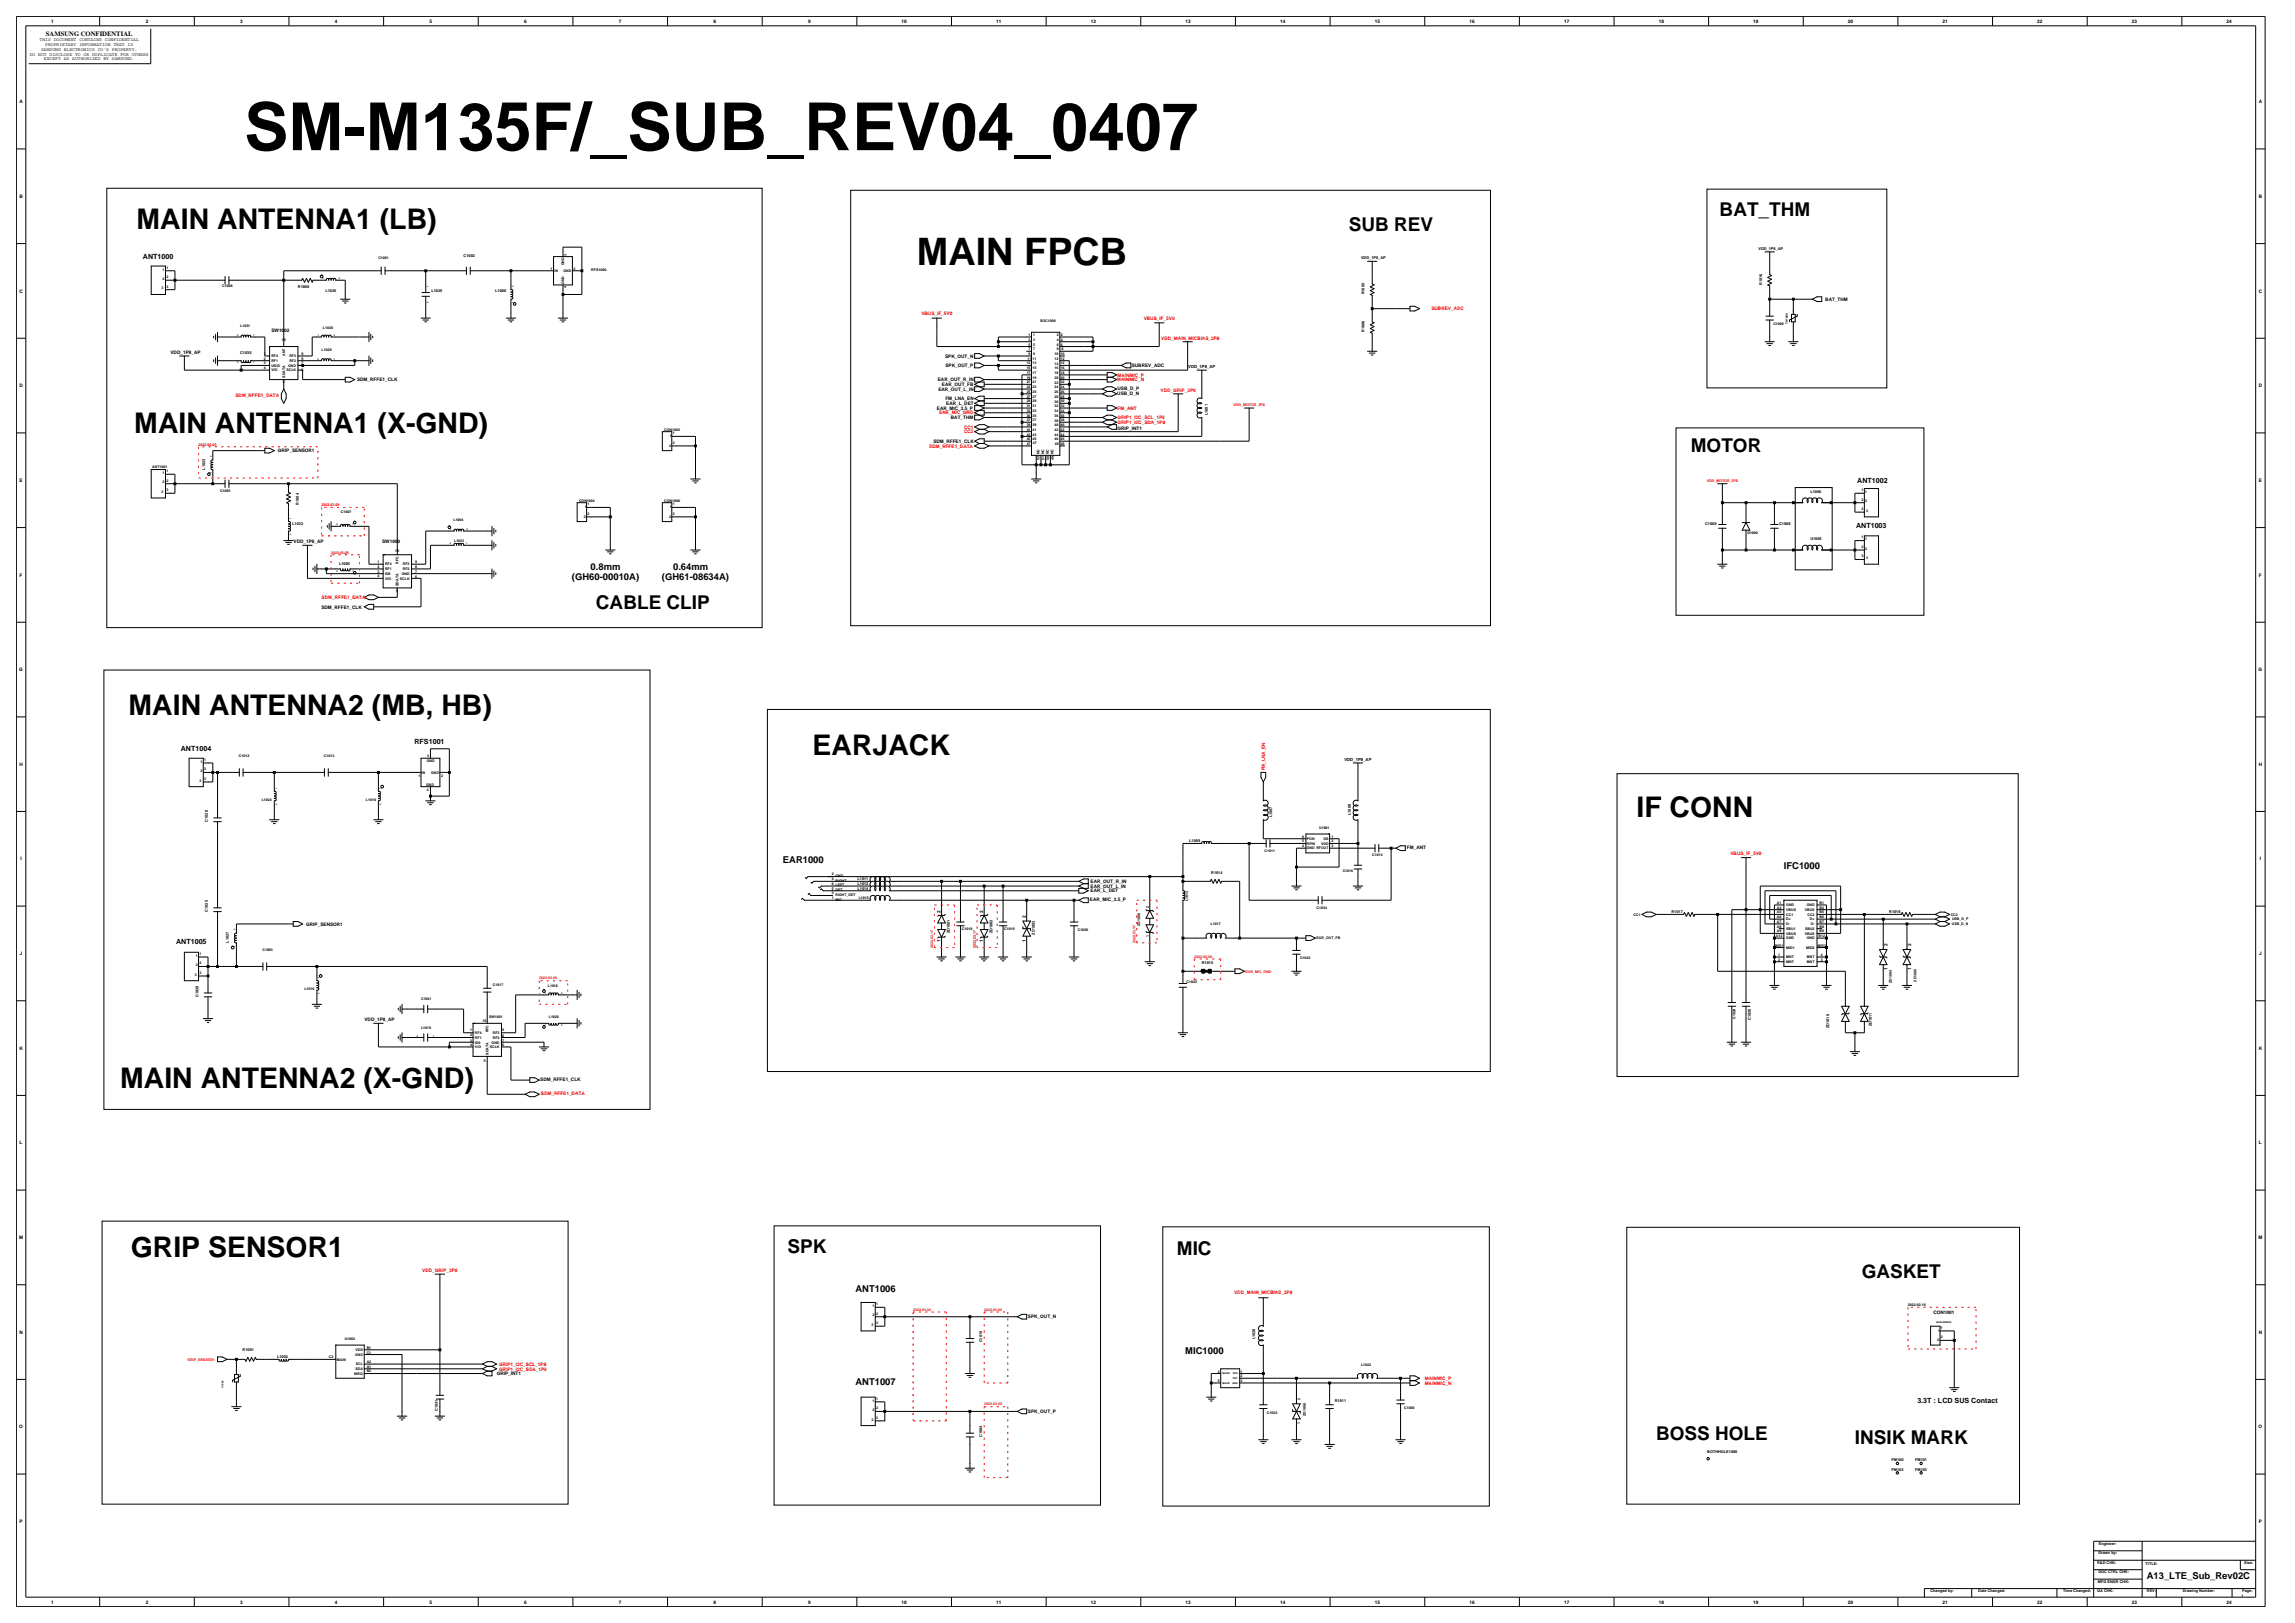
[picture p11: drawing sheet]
<svg xmlns="http://www.w3.org/2000/svg" width="420mm" height="297mm" viewBox="0 0 420 297" stroke-linecap="round" stroke-linejoin="round" font-family="sans-serif">
<defs><g id="words">
<text font-size="12.1" x="44.7" y="27.5">SM-M135F/_SUB_REV04_0407</text>
<text font-size="6.9" x="167.8" y="48.5">MAIN FPCB</text>
<g font-size="5.2">
<text x="25" y="41.9">MAIN ANTENNA1 (LB)</text>
<text x="24.6" y="79.3">MAIN ANTENNA1 (X-GND)</text>
<text x="23.5" y="130.9">MAIN ANTENNA2 (MB, HB)</text>
<text x="148.7" y="138.2">EARJACK</text>
<text x="299.5" y="149.5">IF CONN</text>
<text x="22" y="199.2">MAIN ANTENNA2 (X-GND)</text>
<text x="23.9" y="230">GRIP SENSOR1</text>
</g>
<g font-size="3.5">
<text x="314.7" y="39.5">BAT_THM</text>
<text x="246.9" y="42.3">SUB REV</text>
<text x="309.4" y="82.7">MOTOR</text>
<text x="109.1" y="111.4">CABLE CLIP</text>
<text x="144.1" y="229.4">SPK</text>
<text x="215.4" y="229.7">MIC</text>
<text x="340.7" y="233.9">GASKET</text>
<text x="303.1" y="263.5">BOSS HOLE</text>
<text x="339.5" y="264.3">INSIK MARK</text>
</g>
<g font-size="1.7">
<text x="104.7" y="106.1">(GH60-00010A)</text>
<text x="108.1" y="104.2">0.8mm</text>
<text x="121.1" y="106.1">(GH61-08634A)</text>
<text x="123.2" y="104.4">0.64mm</text>
<text x="143.3" y="157.8">EAR1000</text>
<text x="326.4" y="158.9">IFC1000</text>
<text x="156.5" y="236.4">ANT1006</text>
<text x="216.9" y="247.7">MIC1000</text>
<text x="156.5" y="253.4">ANT1007</text>
<text x="392.9" y="289">A13_LTE_Sub_Rev02C</text>
</g>
<g font-size="1.3">
<text x="26.2" y="47.4">ANT1000</text>
<text x="339.9" y="88.3">ANT1002</text>
<text x="339.7" y="96.5">ANT1003</text>
<text x="33.1" y="137.4">ANT1004</text>
<text x="75.9" y="136.2">RFS1001</text>
<text x="32.2" y="172.7">ANT1005</text>
<text x="350.9" y="256.7">3.3T : LCD SUS Contact</text>
</g>
<text font-size="1.2" x="8.4" y="6.5">SAMSUNG CONFIDENTIAL</text>
<g font-size=".9">
<text x="9.3" y="4.2">1</text>
<text x="26.7" y="4.2">2</text>
<text x="44" y="4.2">3</text>
<text x="61.3" y="4.2">4</text>
<text x="78.6" y="4.2">5</text>
<text x="95.9" y="4.2">6</text>
<text x="113.3" y="4.2">7</text>
<text x="130.6" y="4.2">8</text>
<text x="147.9" y="4.2">9</text>
<text x="165" y="4.2">10</text>
<text x="182.3" y="4.2">11</text>
<text x="199.6" y="4.2">12</text>
<text x="217" y="4.2">13</text>
<text x="234.3" y="4.2">14</text>
<text x="251.6" y="4.2">15</text>
<text x="268.9" y="4.2">16</text>
<text x="286.2" y="4.2">17</text>
<text x="303.6" y="4.2">18</text>
<text x="320.9" y="4.2">19</text>
<text x="338.2" y="4.2">20</text>
<text x="355.5" y="4.2">21</text>
<text x="372.8" y="4.2">22</text>
<text x="390.2" y="4.2">23</text>
<text x="407.5" y="4.2">24</text>
<text x="5.4" y="10.2">DO NOT DISCLOSE TO OR DUPLICATE FOR OTHERS</text>
<text x="7.3" y="7.6">THIS DOCUMENT CONTAINS CONFIDENTIAL</text>
<text x="7.5" y="9.3">SAMSUNG ELECTRONICS CO'S PROPERTY.</text>
<text x="8" y="11">EXCEPT AS AUTHORIZED BY SAMSUNG.</text>
<text x="8.3" y="8.4">PROPRIETARY INFORMATION THAT IS</text>
<text x="3.6" y="18.9">A</text>
<text x="413.4" y="18.9">A</text>
<text x="3.6" y="36.2">B</text>
<text x="413.4" y="36.2">B</text>
<text x="3.6" y="53.5">C</text>
<text x="413.4" y="53.5">C</text>
<text x="334" y="55.1">BAT_THM</text>
<text x="31.2" y="64.8">VDD_1P8_AP</text>
<text x="49.7" y="60.8">SW1002</text>
<text x="173" y="65.5">SPK_OUT_N</text>
<text x="3.6" y="70.9">D</text>
<text x="65.4" y="69.8">SDM_RFFE1_CLK</text>
<text x="171.6" y="69.8">EAR_OUT_R_IN</text>
<text x="171.7" y="71.5">EAR_OUT_L_IN</text>
<text x="172.4" y="70.6">EAR_OUT_FB</text>
<text x="173" y="67.2">SPK_OUT_P</text>
<text x="204.5" y="71.3">USB_D_P</text>
<text x="207.1" y="67.2">SUBREV_ADC</text>
<text x="413.4" y="70.9">D</text>
<text x="171.4" y="75">EAR_MIC_3.5_P</text>
<text x="173" y="73.2">FM_LNA_EN</text>
<text x="173.2" y="74.1">EAR_L_DET</text>
<text x="174" y="76.7">BAT_THM</text>
<text x="204.5" y="72.2">USB_D_N</text>
<text x="50.9" y="82.8">GRIP_SENSOR1</text>
<text x="170.8" y="81">SDM_RFFE1_CLK</text>
<text x="204.5" y="78.6">GRIP_INT1</text>
<text x="3.6" y="88.2">E</text>
<text x="413.4" y="88.2">E</text>
<text x="53.7" y="99.4">VDD_1P8_AP</text>
<text x="69.9" y="99.4">SW1000</text>
<text x="3.6" y="105.5">F</text>
<text x="413.4" y="105.5">F</text>
<text x="58.8" y="111.3">SDM_RFFE1_CLK</text>
<text x="3.5" y="122.8">G</text>
<text x="413.3" y="122.8">G</text>
<text x="3.6" y="140.2">H</text>
<text x="413.4" y="140.2">H</text>
<text x="257.5" y="155.3">FM_ANT</text>
<text x="3.7" y="157.5">I</text>
<text x="199.6" y="161.6">EAR_OUT_R_IN</text>
<text x="413.5" y="157.5">I</text>
<text x="172.1" y="167.1" transform="rotate(-90 172.1 167.1)">2</text>
<text x="179.9" y="167.1" transform="rotate(-90 179.9 167.1)">2</text>
<text x="187.7" y="168" transform="rotate(-90 187.7 168)">2</text>
<text x="199.5" y="164.8">EAR_MIC_3.5_P</text>
<text x="199.6" y="163.3">EAR_L_DET</text>
<text x="199.6" y="162.4">EAR_OUT_L_IN</text>
<text x="56" y="169.4">GRIP_SENSOR1</text>
<text x="172.1" y="172.3" transform="rotate(-90 172.1 172.3)">1</text>
<text x="179.9" y="172.3" transform="rotate(-90 179.9 172.3)">1</text>
<text x="187.7" y="172.3" transform="rotate(-90 187.7 172.3)">1</text>
<text x="345.4" y="173.2" transform="rotate(-90 345.4 173.2)">2</text>
<text x="349.8" y="173.2" transform="rotate(-90 349.8 173.2)">2</text>
<text x="3.6" y="174.8">J</text>
<text x="345.4" y="177.6" transform="rotate(-90 345.4 177.6)">1</text>
<text x="349.8" y="177.6" transform="rotate(-90 349.8 177.6)">1</text>
<text x="413.4" y="174.8">J</text>
<text x="66.7" y="186.9">VDD_1P8_AP</text>
<text x="3.6" y="192.1">K</text>
<text x="98.9" y="197.8">SDM_RFFE1_CLK</text>
<text x="413.4" y="192.1">K</text>
<text x="3.6" y="209.4">L</text>
<text x="413.4" y="209.4">L</text>
<text x="3.5" y="226.7">M</text>
<text x="413.3" y="226.7">M</text>
<text x="3.6" y="244.1">N</text>
<text x="188.1" y="241.3">SPK_OUT_N</text>
<text x="353.8" y="240.4">CON1001</text>
<text x="413.4" y="244.1">N</text>
<text x="90.9" y="251.6">GRIP_INT1</text>
<text x="3.5" y="261.4">O</text>
<text x="188.1" y="258.6">SPK_OUT_P</text>
<text x="413.3" y="261.4">O</text>
<text x="3.6" y="278.7">P</text>
<text x="413.4" y="278.7">P</text>
<text x="9.3" y="293.4">1</text>
<text x="26.7" y="293.4">2</text>
<text x="44" y="293.4">3</text>
<text x="61.3" y="293.4">4</text>
<text x="78.6" y="293.4">5</text>
<text x="95.9" y="293.4">6</text>
<text x="113.3" y="293.4">7</text>
<text x="130.6" y="293.4">8</text>
<text x="147.9" y="293.4">9</text>
<text x="165" y="293.4">10</text>
<text x="182.3" y="293.4">11</text>
<text x="199.6" y="293.4">12</text>
<text x="217" y="293.4">13</text>
<text x="234.3" y="293.4">14</text>
<text x="251.6" y="293.4">15</text>
<text x="268.9" y="293.4">16</text>
<text x="286.2" y="293.4">17</text>
<text x="303.6" y="293.4">18</text>
<text x="320.9" y="293.4">19</text>
<text x="338.2" y="293.4">20</text>
<text x="355.5" y="293.4">21</text>
<text x="372.8" y="293.4">22</text>
<text x="390.2" y="293.4">23</text>
<text x="407.5" y="293.4">24</text>
</g>
<g font-size=".9" fill="#f00">
<text x="168.6" y="57.7">VBUS_IF_5V0</text>
<text x="209.3" y="58.5">VBUS_IF_5V0</text>
<text x="262" y="56.8">SUBREV_ADC</text>
<text x="212.5" y="62.2">VDD_MAIN_MICBIAS_2P8</text>
<text x="204.5" y="69.8">MAINMIC_N</text>
<text x="204.5" y="68.9">MAINMIC_P</text>
<text x="212.4" y="71.7">VDD_GRIP_3P0</text>
<text x="43.1" y="72.7">SDM_RFFE1_DATA</text>
<text x="171.9" y="75.8">EAR_MIC_GND</text>
<text x="204.5" y="75">FM_ANT</text>
<text x="204.5" y="76.7">GRIP1_I2C_SCL_1P8</text>
<text x="204.5" y="77.6">GRIP1_I2C_SDA_1P8</text>
<text x="170.1" y="81.9">SDM_RFFE1_DATA</text>
<text x="176.4" y="78.4">CC1</text>
<text x="176.4" y="79.3">CC2</text>
<text x="58.9" y="109.6">SDM_RFFE1_DATA</text>
<text x="231.5" y="141" transform="rotate(-90 231.5 141)">FM_LNA_EN</text>
<text x="316.7" y="156.4">VBUS_IF_5V0</text>
<text x="99" y="200.4">SDM_RFFE1_DATA</text>
<text x="77.3" y="232.8">VDD_GRIP_3P0</text>
<text x="225.9" y="236.7">VDD_MAIN_MICBIAS_2P8</text>
<text x="91.3" y="250.8">GRIP1_I2C_SDA_1P8</text>
<text x="91.3" y="249.9">GRIP1_I2C_SCL_1P8</text>
<text x="260.7" y="253.4">MAINMIC_N</text>
<text x="260.8" y="252.5">MAINMIC_P</text>
</g>
<g font-size=".8">
<text x="217.5" y="67.4">VDD_1P8_AP</text>
<text x="246" y="139.2">VDD_1P8_AP</text>
</g>
<g font-size=".7">
<text x="69.3" y="47.5">C1001</text>
<text x="84.8" y="47">C1002</text>
<text x="103.7" y="46.8" transform="rotate(-90 103.7 46.8)">3</text>
<text x="249.1" y="47.4">VDD_1P8_AP</text>
<text x="321.8" y="45.7">VDD_1P8_AP</text>
<text x="29.6" y="53">3</text>
<text x="29.8" y="49.5">1</text>
<text x="29.8" y="51.2">2</text>
<text x="30.4" y="49.2">1</text>
<text x="30.4" y="50.9">2</text>
<text x="30.4" y="52.6">3</text>
<text x="40.7" y="52.6">C1006</text>
<text x="54.5" y="52.7">R1000</text>
<text x="59.5" y="53.4">L1026</text>
<text x="78.9" y="53.5">L1025</text>
<text x="90.6" y="53.4">L1000</text>
<text x="100.8" y="49.4">1</text>
<text x="101.5" y="49.8">IN</text>
<text x="103.1" y="49.8">GND</text>
<text x="103.3" y="52" transform="rotate(-90 103.3 52)">GND</text>
<text x="103.3" y="48.6" transform="rotate(-90 103.3 48.6)">GND</text>
<text x="103.7" y="52.7" transform="rotate(-90 103.7 52.7)">4</text>
<text x="104.9" y="49.4">2</text>
<text x="108.2" y="49.5">RFS1000</text>
<text x="249.7" y="53.9" transform="rotate(-90 249.7 53.9)">R1005</text>
<text x="322.5" y="52.1" transform="rotate(-90 322.5 52.1)">R1016</text>
<text x="44" y="59.8">L1031</text>
<text x="190.4" y="58.9">SOC1000</text>
<text x="324.5" y="59.5">C1000</text>
<text x="44" y="64.8">C1035</text>
<text x="48.3" y="64.9">1</text>
<text x="48.3" y="65.8">2</text>
<text x="49.7" y="65.4">RF4</text>
<text x="51.6" y="62.4">10</text>
<text x="52.2" y="65.1" transform="rotate(-90 52.2 65.1)">ANT</text>
<text x="53" y="65.4">RF3</text>
<text x="55.2" y="65.8">8</text>
<text x="55.2" y="64.9">9</text>
<text x="58.9" y="64.3">L1029</text>
<text x="59.1" y="60.1">L1030</text>
<text x="188.1" y="65.8">11</text>
<text x="188.2" y="65">9</text>
<text x="188.2" y="63.2">5</text>
<text x="188.2" y="64.1">7</text>
<text x="188.2" y="62.4">3</text>
<text x="188.2" y="61.5">1</text>
<text x="188.9" y="65.8">11</text>
<text x="189.1" y="65">9</text>
<text x="189.1" y="63.2">5</text>
<text x="189.1" y="64.1">7</text>
<text x="189.1" y="62.4">3</text>
<text x="189.1" y="61.5">1</text>
<text x="193" y="65">10</text>
<text x="193" y="65.9">12</text>
<text x="193.4" y="64.1">8</text>
<text x="193.4" y="63.2">6</text>
<text x="193.4" y="62.4">4</text>
<text x="193.4" y="61.5">2</text>
<text x="194.1" y="65">10</text>
<text x="194.1" y="65.8">12</text>
<text x="194.1" y="63.2">6</text>
<text x="194.1" y="62.4">4</text>
<text x="194.1" y="61.5">2</text>
<text x="194.3" y="64.1">8</text>
<text x="249.7" y="60.8" transform="rotate(-90 249.7 60.8)">R1006</text>
<text x="48.3" y="66.7">3</text>
<text x="48.3" y="67.5">4</text>
<text x="49.7" y="66.2">RF1</text>
<text x="49.7" y="67.1">USID</text>
<text x="49.7" y="68">VIO</text>
<text x="51.7" y="70.1">5</text>
<text x="52.2" y="69.1" transform="rotate(-90 52.2 69.1)">SDATA</text>
<text x="52.4" y="68">SCLK</text>
<text x="52.7" y="67.1">GND</text>
<text x="53" y="66.2">RF2</text>
<text x="55.2" y="68">6</text>
<text x="55.2" y="66.7">7</text>
<text x="187.9" y="71">23</text>
<text x="187.9" y="71.9">25</text>
<text x="187.9" y="67.6">15</text>
<text x="187.9" y="68.4">17</text>
<text x="187.9" y="69.3">19</text>
<text x="187.9" y="70.2">21</text>
<text x="187.9" y="66.7">13</text>
<text x="188.9" y="71">23</text>
<text x="188.9" y="71.9">25</text>
<text x="188.9" y="67.6">15</text>
<text x="188.9" y="68.4">17</text>
<text x="188.9" y="69.3">19</text>
<text x="188.9" y="70.2">21</text>
<text x="188.9" y="66.7">13</text>
<text x="193" y="70.2">22</text>
<text x="193" y="71.1">24</text>
<text x="193" y="71.9">26</text>
<text x="193" y="67.6">16</text>
<text x="193" y="68.5">18</text>
<text x="193" y="69.3">20</text>
<text x="193" y="66.7">14</text>
<text x="194.1" y="70.2">22</text>
<text x="194.1" y="71">24</text>
<text x="194.1" y="71.9">26</text>
<text x="194.1" y="67.6">16</text>
<text x="194.1" y="68.4">18</text>
<text x="194.1" y="69.3">20</text>
<text x="194.1" y="66.7">14</text>
<text x="187.9" y="77.1">37</text>
<text x="187.9" y="77.9">39</text>
<text x="187.9" y="74.5">31</text>
<text x="187.9" y="75.4">33</text>
<text x="187.9" y="76.2">35</text>
<text x="187.9" y="72.8">27</text>
<text x="187.9" y="73.6">29</text>
<text x="188.9" y="77.1">37</text>
<text x="188.9" y="77.9">39</text>
<text x="188.9" y="74.5">31</text>
<text x="188.9" y="75.4">33</text>
<text x="188.9" y="76.2">35</text>
<text x="188.9" y="72.8">27</text>
<text x="188.9" y="73.6">29</text>
<text x="193" y="77.1">38</text>
<text x="193" y="78">40</text>
<text x="193" y="73.7">30</text>
<text x="193" y="74.5">32</text>
<text x="193" y="75.4">34</text>
<text x="193" y="76.3">36</text>
<text x="193" y="72.8">28</text>
<text x="194.1" y="77.1">38</text>
<text x="194.1" y="77.9">40</text>
<text x="194.1" y="73.6">30</text>
<text x="194.1" y="74.5">32</text>
<text x="194.1" y="75.4">34</text>
<text x="194.1" y="76.2">36</text>
<text x="194.1" y="72.8">28</text>
<text x="221.1" y="76" transform="rotate(-90 221.1 76)">L1001</text>
<text x="121.6" y="78.8">CON1002</text>
<text x="122.4" y="81.7">2</text>
<text x="122.6" y="80">1</text>
<text x="123.1" y="79.5">1</text>
<text x="123.1" y="81.2">2</text>
<text x="187.9" y="80.6">45</text>
<text x="187.9" y="81.4">47</text>
<text x="187.9" y="78.8">41</text>
<text x="187.9" y="79.7">43</text>
<text x="188.9" y="80.6">45</text>
<text x="188.9" y="78.8">41</text>
<text x="188.9" y="79.7">43</text>
<text x="189" y="81.2">47</text>
<text x="190.2" y="83.1" transform="rotate(-90 190.2 83.1)">NC</text>
<text x="191.1" y="83.1" transform="rotate(-90 191.1 83.1)">NC</text>
<text x="192" y="83.1" transform="rotate(-90 192 83.1)">NC</text>
<text x="192.8" y="83.1" transform="rotate(-90 192.8 83.1)">NC</text>
<text x="193" y="79.7">44</text>
<text x="193" y="80.6">46</text>
<text x="193" y="78.9">42</text>
<text x="193.1" y="81.4">48</text>
<text x="194.1" y="79.7">44</text>
<text x="194.1" y="80.6">46</text>
<text x="194.1" y="81.4">48</text>
<text x="194.1" y="78.8">42</text>
<text x="27.9" y="85.6">ANT1001</text>
<text x="29.8" y="86.7">1</text>
<text x="29.8" y="88.5">2</text>
<text x="30.4" y="86.4">1</text>
<text x="30.4" y="88.1">2</text>
<text x="30.4" y="89.9">3</text>
<text x="37.6" y="85.9" transform="rotate(-90 37.6 85.9)">L1023</text>
<text x="190.3" y="84.2" transform="rotate(-90 190.3 84.2)">52</text>
<text x="191.1" y="84.2" transform="rotate(-90 191.1 84.2)">51</text>
<text x="192" y="84.2" transform="rotate(-90 192 84.2)">50</text>
<text x="192.9" y="84.2" transform="rotate(-90 192.9 84.2)">49</text>
<text x="340.6" y="89.9">1</text>
<text x="29.6" y="90.2">3</text>
<text x="40.3" y="90">C1005</text>
<text x="54.7" y="92.3" transform="rotate(-90 54.7 92.3)">R1004</text>
<text x="62.4" y="93.9">C1007</text>
<text x="83" y="95.3">L1004</text>
<text x="106" y="91.8">CON1004</text>
<text x="106.8" y="94.7">2</text>
<text x="107" y="93">1</text>
<text x="107.5" y="92.5">1</text>
<text x="107.5" y="94.2">2</text>
<text x="121.6" y="91.8">CON1000</text>
<text x="122.4" y="94.7">2</text>
<text x="122.6" y="93">1</text>
<text x="123.1" y="92.5">1</text>
<text x="123.1" y="94.2">2</text>
<text x="331.3" y="90.2">L1006</text>
<text x="340.6" y="91.6">2</text>
<text x="340.6" y="93.3">3</text>
<text x="341.3" y="90.2">1</text>
<text x="341.3" y="91.9">2</text>
<text x="341.5" y="93.7">3</text>
<text x="53.5" y="96.1">L1032</text>
<text x="72.3" y="101.1">10</text>
<text x="83.1" y="99.3">L1033</text>
<text x="312.1" y="96.1">C1009</text>
<text x="319.8" y="97.6">D1000</text>
<text x="325.6" y="96.1">C1008</text>
<text x="331.3" y="98.8">U1005</text>
<text x="340.6" y="98.5">1</text>
<text x="340.6" y="100.3">2</text>
<text x="340.6" y="102">3</text>
<text x="341.3" y="98.9">1</text>
<text x="341.3" y="100.6">2</text>
<text x="62" y="103.4">L1005</text>
<text x="69.1" y="103.1">1</text>
<text x="69.1" y="103.9">2</text>
<text x="69.1" y="104.8">3</text>
<text x="69.1" y="105.6">4</text>
<text x="70.5" y="104.3">RF1</text>
<text x="70.5" y="105.2">ID0</text>
<text x="70.5" y="106.1">VIO</text>
<text x="70.5" y="103.5">RF4</text>
<text x="72.9" y="107.2" transform="rotate(-90 72.9 107.2)">SDATA</text>
<text x="72.9" y="103.2" transform="rotate(-90 72.9 103.2)">RFC</text>
<text x="73.2" y="106.1">SCLK</text>
<text x="73.5" y="105.2">GND</text>
<text x="73.7" y="103.5">RF3</text>
<text x="73.7" y="104.3">RF2</text>
<text x="76" y="103.9">8</text>
<text x="76" y="103.1">9</text>
<text x="76" y="105.7">6</text>
<text x="76" y="104.8">7</text>
<text x="341.5" y="102.3">3</text>
<text x="72.5" y="108.2">5</text>
<text x="36.5" y="143">3</text>
<text x="36.7" y="139.6">1</text>
<text x="36.7" y="141.3">2</text>
<text x="37.4" y="139.2">1</text>
<text x="37.4" y="140.9">2</text>
<text x="37.4" y="142.7">3</text>
<text x="43.7" y="138.5">C1012</text>
<text x="59.3" y="138.5">C1013</text>
<text x="76.6" y="142.2">1</text>
<text x="77.2" y="141.6">IN</text>
<text x="78" y="143.7">GND</text>
<text x="78.1" y="139.4">GND</text>
<text x="78.2" y="138.5">3</text>
<text x="78.9" y="141.6">GND</text>
<text x="80.7" y="142.2">2</text>
<text x="47.9" y="146.6">L1024</text>
<text x="67" y="146.6">L1010</text>
<text x="78.1" y="144.8">4</text>
<text x="232.8" y="149.6" transform="rotate(-90 232.8 149.6)">L1007</text>
<text x="247.2" y="149.1" transform="rotate(-90 247.2 149.1)">L1008</text>
<text x="38.1" y="150.4" transform="rotate(-90 38.1 150.4)">C1028</text>
<text x="217.6" y="154.2">L1009</text>
<text x="231.4" y="155.9">C1011</text>
<text x="238.3" y="155">4</text>
<text x="238.3" y="154.2">5</text>
<text x="238.3" y="153.3">6</text>
<text x="239.2" y="155.4">GND RFOUT</text>
<text x="239.2" y="154.6">RFIN</text>
<text x="239.2" y="153.7">PON</text>
<text x="241.4" y="151.7">U1001</text>
<text x="241.8" y="154.6">VDD</text>
<text x="242.2" y="153.7">GS</text>
<text x="243.7" y="154.2">2</text>
<text x="243.7" y="155">3</text>
<text x="243.7" y="153.3">1</text>
<text x="152.2" y="160.2">2</text>
<text x="152.2" y="161.1">4</text>
<text x="152.2" y="161.9">6</text>
<text x="152.9" y="160.5">GND</text>
<text x="152.9" y="161.3">RIGHT</text>
<text x="156.9" y="161.1">L1011</text>
<text x="156.9" y="161.9">L1012</text>
<text x="221.7" y="159.9">R1014</text>
<text x="245.7" y="159.5">C1016</text>
<text x="251.1" y="156.7">C1014</text>
<text x="38.1" y="166.8" transform="rotate(-90 38.1 166.8)">C1025</text>
<text x="152.2" y="164.5">1</text>
<text x="152.2" y="163.7">3</text>
<text x="152.2" y="162.8">5</text>
<text x="152.9" y="164.8">MIC</text>
<text x="152.9" y="163.9">RIGHT_DET</text>
<text x="152.9" y="163.1">DET</text>
<text x="152.9" y="162.2">LEFT</text>
<text x="156.9" y="162.8">L1014</text>
<text x="157.1" y="164.5">L1015</text>
<text x="210.2" y="166.1" transform="rotate(-90 210.2 166.1)">2</text>
<text x="217.5" y="164.9" transform="rotate(-90 217.5 164.9)">L1013</text>
<text x="240.9" y="166.2">C1034</text>
<text x="299" y="167.6">CC1</text>
<text x="305.9" y="167.1">R1017</text>
<text x="325.2" y="165.4">A1</text>
<text x="325.2" y="166.3">A4</text>
<text x="325.2" y="167.1">A5</text>
<text x="325.2" y="168">A6</text>
<text x="326.9" y="165.8">GND</text>
<text x="326.9" y="166.7">VBUS</text>
<text x="326.9" y="167.6">CC1</text>
<text x="330.3" y="166.7">VBUS</text>
<text x="330.6" y="165.8">GND</text>
<text x="330.8" y="167.6">CC2</text>
<text x="333" y="165.4">B1</text>
<text x="333" y="166.3">B4</text>
<text x="333" y="167.1">B5</text>
<text x="333" y="168">B6</text>
<text x="345.7" y="167.1">R1018</text>
<text x="357" y="167.6">CC2</text>
<text x="41.9" y="172.5" transform="rotate(-90 41.9 172.5)">L1027</text>
<text x="173.8" y="170.8" transform="rotate(-90 173.8 170.8)">ZD1001</text>
<text x="176" y="170.1">C1018</text>
<text x="181.6" y="170.8" transform="rotate(-90 181.6 170.8)">ZD1002</text>
<text x="183.8" y="170.1">C1019</text>
<text x="189.4" y="171" transform="rotate(-90 189.4 171)">ZD1003</text>
<text x="197.2" y="170.4">C1020</text>
<text x="208.7" y="169.4" transform="rotate(-90 208.7 169.4)">ZD1000</text>
<text x="210.2" y="171.4" transform="rotate(-90 210.2 171.4)">1</text>
<text x="221.5" y="169.2">L1017</text>
<text x="240.9" y="171.9">EAR_OUT_FB</text>
<text x="324.8" y="173.2">MID1</text>
<text x="325" y="171.5">A12</text>
<text x="325.2" y="168.9">A7</text>
<text x="325.2" y="169.7">A8</text>
<text x="325.2" y="170.6">A9</text>
<text x="326.9" y="173.6">MID1</text>
<text x="326.9" y="171.9">GND</text>
<text x="326.9" y="168.4">D+</text>
<text x="326.9" y="169.3">D-</text>
<text x="326.9" y="170.2">SBU1</text>
<text x="326.9" y="171">VBUS</text>
<text x="330.3" y="171">VBUS</text>
<text x="330.3" y="170.2">SBU2</text>
<text x="330.5" y="173.6">MID2</text>
<text x="330.6" y="171.9">GND</text>
<text x="331.2" y="168.4">D+</text>
<text x="331.4" y="169.3">D-</text>
<text x="332.6" y="173.2">MID2</text>
<text x="332.8" y="171.5">B12</text>
<text x="333" y="168.9">B7</text>
<text x="333" y="169.7">B8</text>
<text x="333" y="170.6">B9</text>
<text x="357.2" y="169.3">USB_D_N</text>
<text x="357.2" y="168.4">USB_D_P</text>
<text x="35.6" y="178.5">3</text>
<text x="35.8" y="175.1">1</text>
<text x="35.8" y="176.8">2</text>
<text x="36.5" y="178.2">3</text>
<text x="36.5" y="174.7">1</text>
<text x="36.5" y="176.5">2</text>
<text x="48" y="174">C1003</text>
<text x="217.1" y="179.9">C1023</text>
<text x="219.9" y="176.3">R1015</text>
<text x="237.9" y="175.6">C1022</text>
<text x="325.4" y="174.9">1</text>
<text x="325.4" y="175.8">2</text>
<text x="326.9" y="175.4">MNT</text>
<text x="326.9" y="176.2">MNT</text>
<text x="330.7" y="176.2">MNT</text>
<text x="330.7" y="175.4">MNT</text>
<text x="333.2" y="175.8">3</text>
<text x="333.2" y="174.9">4</text>
<text x="346.2" y="179.9" transform="rotate(-90 346.2 179.9)">ZD1004</text>
<text x="350.7" y="179.6" transform="rotate(-90 350.7 179.6)">ZD1005</text>
<text x="36.3" y="182.4" transform="rotate(-90 36.3 182.4)">C1029</text>
<text x="55.7" y="181.2">L1016</text>
<text x="77.1" y="183">C1021</text>
<text x="90.2" y="180.5">C1017</text>
<text x="100.3" y="180.7">L1018</text>
<text x="77" y="188.3">L1019</text>
<text x="86" y="188.7">1</text>
<text x="86" y="189.6">2</text>
<text x="86" y="190.6">3</text>
<text x="86" y="191.5">4</text>
<text x="86.9" y="189.2">RF4</text>
<text x="86.9" y="190.1">RF1</text>
<text x="86.9" y="190.9">ID0</text>
<text x="86.9" y="191.8">VIO</text>
<text x="88.3" y="187">10</text>
<text x="89.4" y="188.9" transform="rotate(-90 89.4 188.9)">RFC</text>
<text x="89.5" y="186.3">SW1001</text>
<text x="89.6" y="191.8">SCLK</text>
<text x="90" y="190.9">GND</text>
<text x="90.2" y="190.1">RF2</text>
<text x="90.2" y="189.2">RF3</text>
<text x="91.9" y="191.5">6</text>
<text x="91.9" y="190.6">7</text>
<text x="91.9" y="189.7">8</text>
<text x="91.9" y="188.7">9</text>
<text x="100.4" y="186.3">L1020</text>
<text x="317.6" y="186.5" transform="rotate(-90 317.6 186.5)">C1024</text>
<text x="320.4" y="186.6" transform="rotate(-90 320.4 186.6)">C1026</text>
<text x="334.8" y="188.1" transform="rotate(-90 334.8 188.1)">ZD1010</text>
<text x="342.6" y="187.8" transform="rotate(-90 342.6 187.8)">ZD1011</text>
<text x="88.6" y="194.4">5</text>
<text x="89.4" y="193" transform="rotate(-90 89.4 193)">SDATA</text>
<text x="159.7" y="239.2">1</text>
<text x="160.4" y="238.8">1</text>
<text x="349.2" y="239">2022.02.10</text>
<text x="63.1" y="245.3">U1002</text>
<text x="159.5" y="242.6">3</text>
<text x="159.7" y="240.9">2</text>
<text x="160.4" y="240.6">2</text>
<text x="160.4" y="242.3">3</text>
<text x="179.7" y="245.6" transform="rotate(-90 179.7 245.6)">C1010</text>
<text x="229.7" y="245.1" transform="rotate(-90 229.7 245.1)">L1028</text>
<text x="354.5" y="245.4">2</text>
<text x="354.7" y="243.7">1</text>
<text x="355.2" y="243.1">1</text>
<text x="355.2" y="244.9">2</text>
<text x="44.4" y="247.3">R1001</text>
<text x="50.7" y="248.4">L1002</text>
<text x="60.2" y="248.5">C2</text>
<text x="61.7" y="249">MAIN</text>
<text x="64.8" y="251.6">NIRQ</text>
<text x="65" y="248.1">GND</text>
<text x="65.1" y="247.2">VDD</text>
<text x="65.1" y="250.7">SDA</text>
<text x="65.1" y="249.8">SCL</text>
<text x="67.1" y="246.8">B1</text>
<text x="67.1" y="251.1">B2</text>
<text x="67.1" y="247.7">C1</text>
<text x="67.1" y="250.3">A1</text>
<text x="67.1" y="249.4">A2</text>
<text x="222.9" y="251.2">4</text>
<text x="227" y="251.2">1</text>
<text x="249.1" y="250">L1022</text>
<text x="159.7" y="256.5">1</text>
<text x="160.4" y="256.1">1</text>
<text x="160.4" y="257.9">2</text>
<text x="222.9" y="252.9">5</text>
<text x="227" y="252">2</text>
<text x="227" y="252.9">3</text>
<text x="237.9" y="256.2" transform="rotate(-90 237.9 256.2)">2</text>
<text x="244.3" y="256.6">R1011</text>
<text x="257" y="257.8">C1030</text>
<text x="80.1" y="258.2" transform="rotate(-90 80.1 258.2)">C1031</text>
<text x="159.5" y="259.9">3</text>
<text x="159.7" y="258.2">2</text>
<text x="160.4" y="259.6">3</text>
<text x="179.7" y="262.9" transform="rotate(-90 179.7 262.9)">C1004</text>
<text x="231.8" y="258.7">C1033</text>
<text x="237.9" y="260.6" transform="rotate(-90 237.9 260.6)">1</text>
<text x="239" y="259.1" transform="rotate(-90 239 259.1)">ZD1008</text>
<text x="312.4" y="266">BOTHHOLE1000</text>
<text x="346.2" y="267.4">FM100</text>
<text x="346.2" y="269.1">FM102</text>
<text x="350.5" y="269.1">FM103</text>
<text x="350.5" y="267.4">FM101</text>
<text x="383.8" y="286.2">R&amp;D CHK:</text>
<text x="384" y="287.9">DOC CTRL CHK:</text>
<text x="384" y="284.5">Drawn by:</text>
<text x="384.1" y="282.7">Engineer:</text>
<text x="392.7" y="286.4">TITLE:</text>
<text x="410.7" y="286.2">Size:</text>
<text x="353.3" y="291.4">Changed by:</text>
<text x="362" y="291.4">Date Changed:</text>
<text x="377.6" y="291.4">Time Changed:</text>
<text x="383.8" y="291.4">QA CHK:</text>
<text x="383.9" y="289.7">MFG ENGR CHK:</text>
<text x="392.9" y="291.4">REV:</text>
<text x="399.5" y="291.4">Drawing Number:</text>
<text x="410.2" y="292.2">1</text>
<text x="410.3" y="291.4">Page:</text>
</g>
<g font-size=".7" fill="#f00">
<text x="225.8" y="74.2">VDD_MOTOR_3P0</text>
<text x="36.3" y="81.6">2022.02.09</text>
<text x="312.4" y="88.1">VDD_MOTOR_3P0</text>
<text x="58.9" y="92.6">2022.03.08</text>
<text x="60.6" y="101.3">2022.03.08</text>
<text x="170.8" y="173.4" transform="rotate(-90 170.8 173.4)">2022.03.17</text>
<text x="178.6" y="173.4" transform="rotate(-90 178.6 173.4)">2022.03.17</text>
<text x="207.8" y="172.5" transform="rotate(-90 207.8 172.5)">2022.03.17</text>
<text x="98.7" y="179.2">2022.03.08</text>
<text x="218.6" y="175.3">2022.02.09</text>
<text x="227.9" y="178">EAR_MIC_GND</text>
<text x="167.1" y="239.9">2022.03.04</text>
<text x="180.1" y="239.9">2022.03.08</text>
<text x="34.3" y="249">GRIP_SENSOR1</text>
<text x="180.1" y="257.2">2022.03.08</text>
</g>
<text font-size=".5" x="327.2" y="59.2" transform="rotate(-90 327.2 59.2)">TH1000</text>
<g font-size=".4">
<text x="59" y="51.1">1</text>
<text x="62" y="51.1">2</text>
<text x="78.4" y="52.6" transform="rotate(-90 78.4 52.6)">1</text>
<text x="94" y="52.5" transform="rotate(-90 94 52.5)">2</text>
<text x="78.4" y="55.5" transform="rotate(-90 78.4 55.5)">2</text>
<text x="94" y="55.4" transform="rotate(-90 94 55.4)">1</text>
<text x="43.4" y="61.5">2</text>
<text x="46.3" y="61.5">1</text>
<text x="58.1" y="65.8">2</text>
<text x="58.2" y="61.5">1</text>
<text x="61" y="65.8">1</text>
<text x="61.1" y="61.5">2</text>
<text x="43.4" y="66.5">2</text>
<text x="46.3" y="66.5">1</text>
<text x="38.8" y="83.7" transform="rotate(-90 38.8 83.7)">2</text>
<text x="38.8" y="86.6" transform="rotate(-90 38.8 86.6)">1</text>
<text x="53.3" y="95" transform="rotate(-90 53.3 95)">1</text>
<text x="53.3" y="97.9" transform="rotate(-90 53.3 97.9)">2</text>
<text x="61.6" y="96.1">2</text>
<text x="64.5" y="96.1">1</text>
<text x="82.3" y="99.6">2</text>
<text x="82.4" y="97">1</text>
<text x="85.3" y="99.6">1</text>
<text x="85.4" y="97">2</text>
<text x="61.6" y="104.6">2</text>
<text x="64.5" y="104.6">1</text>
<text x="50.7" y="147.3" transform="rotate(-90 50.7 147.3)">2</text>
<text x="50.7" y="144.4" transform="rotate(-90 50.7 144.4)">1</text>
<text x="69.7" y="147.3" transform="rotate(-90 69.7 147.3)">2</text>
<text x="69.7" y="144.4" transform="rotate(-90 69.7 144.4)">1</text>
<text x="43.1" y="173.2" transform="rotate(-90 43.1 173.2)">1</text>
<text x="43.1" y="170.3" transform="rotate(-90 43.1 170.3)">2</text>
<text x="58.5" y="179" transform="rotate(-90 58.5 179)">1</text>
<text x="58.5" y="181.9" transform="rotate(-90 58.5 181.9)">2</text>
<text x="99.7" y="181.9">1</text>
<text x="102.7" y="181.9">2</text>
<text x="76.3" y="189.7">2</text>
<text x="79.2" y="189.7">1</text>
<text x="99.7" y="187.7">1</text>
<text x="102.7" y="187.7">2</text>
<text x="354.3" y="242.1">GH62-00083A</text>
<text x="223.7" y="251.5">MARK</text>
<text x="225.6" y="251.5">VDD</text>
<text x="40.9" y="253.9" transform="rotate(-90 40.9 253.9)">V1000</text>
<text x="223.7" y="253.2">MAKR</text>
<text x="225.5" y="253.2">GND</text>
<text x="225.6" y="252.4">OUT</text>
</g>
</g></defs>
<!-- layer: MFD Layer /idea/tmp/Extended-Print.marzio.sheet1.3.mfd -->
<g fill="none" stroke="#000" stroke-width=".18">
<path d="M3 3h411.5v291h-411.5zM4.7 4.7h408.1v287.6h-408.1zM18.2 3v1.7M27.6 5.3v6.4h-22.3M35.6 3v1.7M52.9 3v1.7M70.2 3v1.7M87.5 3v1.7M104.8 3v1.7M122.2 3v1.7M139.5 3v1.7M156.8 3v1.7"/>
<path d="M174.1 3v1.7M191.5 3v1.7M208.8 3v1.7M226.1 3v1.7M243.4 3v1.7M260.7 3v1.7M278.1 3v1.7M295.4 3v1.7M312.7 3v1.7M330 3v1.7M347.3 3v1.7M364.6 3v1.7"/>
<path d="M382 3v1.7M399.3 3v1.7M3 27.3h1.7M19.5 34.4h120v80.4h-120zM155.7 34.8h117.1v79.7h-117.1zM312.4 34.6h32.9v36.4h-32.9zM412.8 27.3h1.7M3 44.6h1.7M27.7 48.7h2.6v5.2h-2.6zM30.3 49.5h1.7v3.5h-1.7M30.3 51.3h10.9M41.2 50.6v1.4"/>
<path d="M41.9 51.3h13.3l.2-.4 .3 .7 .4-.7 .3 .7 .4-.7 .3 .7 .2-.3h2.4M41.9 50.6v1.4M59.7 51.3l.2-.3h.1l.1 .3 .2-.4 .3 .2v.2M60.6 51.3l.1-.4 .4 .2-.1 .2 .2-.3h.1l.1 .3h1.8v3.5M62.3 54.8h1.7M62.7 55.1h1M63 55.4h.4M69.8 49.5h-17.9v13.9M69.8 48.9v1.3M70.5 49.5h14.9M70.5 48.9v1.3M77 58.2h1.8"/>
<path d="M77.2 53.5h1.4M77.2 54.2h1.4M77.4 58.6h1M77.7 58.9h.4M77.9 49.5v4M77.9 54.2v4M85.4 48.9v1.3M86.1 49.5h15.2M86.1 48.9v1.3M92.6 58.2h1.8M93 58.6h1M93.3 58.9h.4"/>
<path d="M93.5 53l.3 .1-.1 .3h-.2l.3 .2v.2l-.3 .1 .3 .1-.1 .3h-.2l.3 .1-.1 .4-.2-.1v3.5M93.5 49.5v3.5M101.3 47h3.5v5.1h-3.5zM102.2 58.2h1.7M102.5 58.6h1M102.9 58.9h.3M103 47v-1.8h3.5v8.7h-3.5M103 52.1v6.1M104.8 49.5h1.7M170.6 58.2h1.7M171.5 58.2v5.2h17.3M211.3 59.1h1.7"/>
<path d="M212.1 59.1v4.3h-18.1M250.3 47.8h1.7M251.1 47.8v4.2l.4 .1-.7 .4 .7 .3-.7 .4 .7 .3-.7 .4 .3 .1v4.9l.4 .2-.7 .3 .7 .4-.7 .3 .7 .4-.7 .3 .3 .2v3.3M251.1 56.5h6.9M258 56h.9l.9 .5-.9 .4h-.9zM323 46.1h1.7M323.2 57.9h1.4M323.2 58.6h1.4M323.9 54.8h7.8M323.9 46.1v4.1l.3 .2-.7 .4 .7 .3-.7 .4 .7 .3-.7 .3 .4 .2v5.6M323.9 58.6v3.9M327.9 57.5h.6v1.4h-.6z"/>
<path d="M328.2 54.8v2.7M328.2 58.9v3.6M328.9 57.5v.4l-1.4 .7v.3M331.7 54.8l.8-.5h.9v.9h-.9zM412.8 44.6h1.7M3 61.9h1.7M3 79.2h1.7M32.9 65.1h1.7M33.7 65.1v2.6h15.6M39.1 61.5v.3M39.1 65.8v.4M39.5 61.2v1"/>
<path d="M39.5 65.5v1M39.8 66h4.3v.2l.3 .1 .2-.3v.2l.3 .1 .1-.3v.2l.3 .1 .1-.3v.2l.3 .2 .2-.1v-.3h3.4M39.8 60.8v1.7M39.8 65.1v1.8M45 61.7l-.1-.3-.3 .1v.2l-.1-.4h-.2l-.2 .4h-4.3M45 61.7l.1-.4h.2l.1 .4 .2-.4 .2 .1 .1 .3h2.6v3.4h.8M49.3 63.4h5.2v6.1h-5.2zM49.3 66.9h-5.2v.8M51.9 69.5v1.7M51.9 71.2l.5 .9v.8l-.5 .9-.4-.9v-.8zM54.5 66h4.4M54.5 67.7h.9v1.8h7.8"/>
<path d="M58.9 66v-.2l.1-.2 .2 .1 .1 .3v-.2l.3-.1 .1 .3M59.7 66v-.2l.2-.2 .2 .1 .1 .3v-.2l.3-.1 .1 .3M60.6 61.7h6.9M60.6 66h6.9M60.6 61.7v-.2l-.3-.2-.2 .4-.1-.3-.3 .1v.2v-.2l-.3-.2-.1 .4-.1-.3-.2-.1-.1 .4h-1.8v3.4h-2.6M63.2 69h.8l.9 .5-.9 .4h-.8zM64.9 66v.9h-10.4M67.5 60.8v1.7M67.5 65.1v1.8M67.9 61.2v1M67.9 65.5v1M68.2 61.5v.3"/>
<path d="M68.2 65.8v.4M121.2 79h1.7v3.5h-1.7zM122.9 79.9h4.4v7.7M178.4 64.7h.8l.9 .4-.9 .5h-.8zM178.4 66.4h.8l.9 .5-.9 .4h-.8zM179.2 73.4l-.8-.5 .8-.4h.9v1.7h-1.7v.9h1.7v.9h-1.7v.8h.8l.9-.4M179.2 78.6l-.8 .4 .8 .4h.9l.9-.4M179.2 78.6h.9M179.2 73.4h.9M179.2 73.4l-.8 .4 1.7 .9M180.1 69.5l-.9-.5h-.8v.9h1.7v.9h-1.7v.8h.8l.9-.4M180.1 65.1h8.7"/>
<path d="M180.1 66.9h8.7M180.1 69.5h8.7M180.1 78.6l.9 .4M180.1 74.7l-1.7 .8 1.7 .9M180.1 69.5l-1.7 .8 1.7 .9M180.1 76.4h8.7M180.1 75.5h8.7M180.1 74.7h8.7M180.1 73.8h8.7M180.1 72.9h8.7M180.1 71.2h8.7M180.1 70.3h8.7"/>
<path d="M181 79h7.8M181 78.1l-.9-.4h-.9l-.8 .4 .8 .5M181 78.1h7.8M181 78.1l-.9 .5M182.7 65.1v.9h6.1M182.7 66.9v.8h6.1M182.7 62.5h6.1M187 79.9h1.8M187 72.1h1.8M187 77.3h1.8M187.9 64.3h.9M188.8 61.7h-6.1v1.7"/>
<path d="M188.8 60.8h5.2v22.5h-5.2zM194 61.7h6v2.6h-6M194 65.1h.8M194 66h1.7v19.1h-8.7v-16.5h1.8M194 66.9h11.2M194 69.5h8.6M194 72.1h7.8M194 62.5h6M194 77.3h7.8M194 76.4h7.8M194 75.5h1.7M194 74.7h8.6"/>
<path d="M194 73.8h1.7M194 72.9h1.7M194 71.2h7.8M194 70.3h1.7M194 68.6h8.6M194 78.1h8.6M201.8 77.3l.8 .4h1.7v.9h-.8l-.9-.5M201.8 76.4l.8-.4h.9l.8 .4-.8 .4M201.8 71.2l.8-.4h.9l.8 .4-.8 .4M201.8 71.2l.8 .4M201.8 76.4l.8 .4M202.6 68.2h.9l.8 .4-.8 .4 .8 .5-.8 .4h-.9z"/>
<path d="M202.6 69h.9M202.6 76.8h.9M202.6 71.6h.9M202.6 74.2h.9l.8 .5-.8 .4h-.9zM202.6 76.8l-.8 .5M202.6 71.6l-.8 .5M203.5 76.8l.8 .5-1.7 .8M203.5 71.6l.8 .5-.8 .4h-.9l-.8-.4M205.2 66.9l.9-.5h.9v.9h-.9zM214.7 72.1h1.8M215.6 72.1v6.9h-21.6M216.5 62.5h1.7"/>
<path d="M217.3 62.5v5.2h-23.3M219.1 67.7h1.7M219.9 67.7v5.2a.55 .55 0 0 0-.7 .1 .55 .55 0 0 0 0 .7 .55 .55 0 0 0 .7 .1 .55 .55 0 0 0-.7 .1 .55 .55 0 0 0 0 .7 .55 .55 0 0 0 .7 .1 .55 .55 0 0 0-.7 0 .55 .55 0 0 0 0 .8 .55 .55 0 0 0 .7 0 .55 .55 0 0 0-.7 .1 .55 .55 0 0 0 0 .7 .55 .55 0 0 0 .7 .1v3.5h-25.9M227.7 74.7h1.8M228.6 74.7v6h-34.6M250.3 64.3h1.7M250.6 64.6h1M250.9 65h.4M306.7 78.3h45.4v34.3h-45.4zM323 62.5h1.7M323.3 62.9h1.1M323.7 63.2h.3"/>
<path d="M327.3 62.5h1.8M327.7 62.9h1M328 63.2h.4M412.8 61.9h1.7M412.8 79.2h1.7M3 96.5h1.7M27.7 85.9h2.6v5.2h-2.6zM30.3 86.8h1.7v3.5h-1.7M30.3 88.5h10.9M39 84.6l-.4 .1v.2l.4 .1-.4 .2v.1l.4 .2-.4 .1v.2l.4 .1-.1 2.6M41.2 87.8v1.4M41.9 88.5h30.8v13"/>
<path d="M41.9 87.8v1.4M48.5 82.5h-9.6l.1 1.7-.4 .1v.2l.4 .1M48.5 82h.8l.9 .5-.9 .4h-.8zM51.9 98.9h1.8M52.3 99.3h1M52.6 99.6h.4M52.8 88.5v1.6l.3 .2-.6 .3 .6 .3-.6 .4 .6 .3-.6 .4 .3 .2v3.2l.3 .2-.1 .3h-.2h.2l.2 .1-.1 .2-.3 .1 .3 .1-.1 .4-.2-.1h.2l.2 .2-.1 .2-.3 .1v1.7M55.4 99.8h1.7M56.3 99.8v6h13.8M59.9 96.1v.4M60.2 95.8v1M60.6 96.3h1.7l.2-.3h.2l.1 .3 .1-.3h.2l.1 .3 .1-.3h.2l.1 .3 .2-.3h.1l.1 .3h3.5v6.9h2.6"/>
<path d="M60.6 95.4v1.8M84.8 99.8h5.2M84.8 97.2h5.2M84.9 97.2v-.2l-.3-.2-.2 .4-.1-.3-.3 .1v.2v-.2l-.3-.2-.2 .4-.1-.3-.1-.1-.2 .4h-5.2v6h-2.6M84.9 99.8l-.2-.3-.3 .1v.2l-.1-.4h-.2l-.1 .1v.3l-.1-.3-.4 .1v.2v-.4h-.2l-.2 .1v.3h-4.3v4.3h-3.5M90 96.3v1.8M90 98.9v1.7M90.4 96.7v1M90.4 99.3v1M90.7 97v.3M90.7 99.6v.4M105.6 92h1.8v3.4h-1.8z"/>
<path d="M107.4 92.9h4.3v7.7M107.4 94.6h4.3M121.2 92h1.7v3.4h-1.7zM122.9 92.9h4.4v7.7M122.9 94.6h4.4M122.9 81.6h4.4M126.4 87.6h1.7M126.8 88h1M127.1 88.4h.3M179.2 81.2l-.8 .4 .8 .4h.9l.9-.4M179.2 81.2h.9M179.2 81.2l-.8-.5 .8-.4h.9v.9"/>
<path d="M180.1 81.2l.9 .4M180.1 80.7h8.7M181 81.6h7.8M188.8 87.6h1.7M189.1 88h1M189.5 88.4h.3M189.6 83.3v4.3M190.5 83.3v1.8M191.4 83.3v1.8M192.2 83.3v1.8M194 81.6h.8M314.3 88.5h1.8"/>
<path d="M314.5 96.7h1.4M314.5 96h1.4M315.2 92h14.7M315.2 88.5v7.5M315.2 96.7v6.5M318.8 95.6h1.4M319.5 92v3.6M319.5 97v3.6M319.5 95.6l.7 1.4h-1.4zM324 96.7h1.4M324 96h1.4M324.7 92v4"/>
<path d="M324.7 96.7v3.9M328.5 89.2h6.8v15.1h-6.8zM329.9 92a.55 .55 0 0 1 .1-.8 .55 .55 0 0 1 .7 .1 .55 .55 0 0 1 .1 .7M330.8 92a.55 .55 0 0 1 .1-.8 .55 .55 0 0 1 .7 .1 .55 .55 0 0 1 .1 .7M331.7 92a.55 .55 0 0 1 0-.8 .55 .55 0 0 1 .8 .1 .55 .55 0 0 1 0 .7M332.5 92a.55 .55 0 0 1 .1-.8 .55 .55 0 0 1 .7 .1 .55 .55 0 0 1 .1 .7h7.8M341.2 90.3h-1.7v3.4h1.7M341.2 89.4h2.6v5.2h-2.6zM341.2 98.1h2.6v5.1h-2.6zM341.2 98.9h-1.7v3.5h1.7M412.8 96.5h1.7M3 113.9h1.7"/>
<path d="M57.3 103.9v.4M57.6 103.6v1M58 104.1h4.3v.2l.3 .1 .1-.3v.2l.3 .1 .2-.3v.2l.3 .1 .1-.3v.2l.3 .2 .1-.1v-.3h6.1M58 103.2v1.8M59.7 104.1v.9h10.4M66.7 109.3l.8-.4h.9l.9 .4-.9 .4h-.9zM66.7 111l.8-.4h.9v.9h-.9zM70.1 101.5h5.2v6.1h-5.2zM72.7 107.6v1.7h-3.4M75.3 105.8h1.7v5.2h-8.6M75.3 105h14.7M90 104.1v1.7"/>
<path d="M90.4 104.5v1M90.7 104.8v.3M110.8 100.6h1.8M111.2 101h1M111.5 101.3h.4M126.4 100.6h1.7M126.8 101h1M127.1 101.3h.3M314.3 103.2h1.8M314.7 103.6h1M315 103.9h.4M315.2 100.6h14.7"/>
<path d="M329.9 100.6a.55 .55 0 0 1 .1-.7 .55 .55 0 0 1 .7 0 .55 .55 0 0 1 .1 .7 .55 .55 0 0 1 .1-.7 .55 .55 0 0 1 .7 0 .55 .55 0 0 1 .1 .8 .55 .55 0 0 1 0-.8 .55 .55 0 0 1 .8 0 .55 .55 0 0 1 0 .8 .55 .55 0 0 1 .1-.8 .55 .55 0 0 1 .7 0 .55 .55 0 0 1 .1 .8l7.8-.1M412.8 113.9h1.7M3 131.2h1.7M19 122.6h100v80.4h-100zM34.6 138.7h2.6v5.3h-2.6zM37.2 139.6h1.7v3.5h-1.7M77 138.7h3.5v5.3h-3.5zM78.8 138.7v-1.7h3.4v8.7h-3.4M140.4 129.8h132.3v66.3h-132.3zM247.7 139.6h1.7M248.5 139.6v6.9a.55 .55 0 0 0-.7 .1 .55 .55 0 0 0 0 .7 .55 .55 0 0 0 .7 .1 .55 .55 0 0 0-.7 .1 .55 .55 0 0 0 0 .7 .55 .55 0 0 0 .7 .1 .55 .55 0 0 0-.7 0 .55 .55 0 0 0 0 .8 .55 .55 0 0 0 .7 0 .55 .55 0 0 0-.7 .1 .55 .55 0 0 0 0 .7 .55 .55 0 0 0 .7 .1M412.8 131.2h1.7"/>
<path d="M3 148.5h1.7M37.2 141.3h6.6M39.1 150.4h1.4M39.1 149.7h1.4M39.8 141.3v8.4M39.8 150.4v15.7M43.8 140.7v1.3M44.5 141.3h14.9M44.5 140.7v1.3M49.3 150h1.8M49.7 150.4h1M50 150.7h.4"/>
<path d="M50.2 141.3v3.5l.3 .2v.1l-.3 .1 .3 .2v.2l-.3 .1 .3 .1v.2l-.3 .1 .3 .1v.2l-.3 .1v3.5M59.4 140.7v1.3M60.1 141.3h16.9M60.1 140.7v1.3M68.4 150h1.7M68.7 150.4h1.1M69.1 150.7h.3M69.2 145.2l.4 .2v.2l-.4 .1h.3l.1 .1-.2 .3h-.2l.4 .1v.2l-.3 .1v3.5M69.3 141.3l-.1 3.5h.3l.1 .2-.2 .3-.2-.1M77.9 146.5h1.7M78.3 146.9h1M78.6 147.2h.4"/>
<path d="M78.8 144v2.5M80.5 141.3h1.7M220.4 154.3v-.2l.1-.1h.2l.1 .3v-.2l.3-.1 .2 .3M220.4 154.3l-.1-.3h-.2l-.2 .3h-3.4v8.7l.3 .1v.2l-.3 .1 .3 .2-.1 .3h-.2M228.6 154.3v10.4h12.6M230.8 141.3h.8v.9l-.4 .9-.4-.9zM231.2 143.1v3.4a.55 .55 0 0 1 .7 .1 .55 .55 0 0 1 0 .7 .55 .55 0 0 1-.7 .1 .55 .55 0 0 1 .7 .1 .55 .55 0 0 1 0 .7 .55 .55 0 0 1-.7 .1 .55 .55 0 0 1 .7 0 .55 .55 0 0 1 0 .8 .55 .55 0 0 1-.7 0 .55 .55 0 0 1 .7 .1 .55 .55 0 0 1 0 .7 .55 .55 0 0 1-.7 .1M231.2 150v3.5h7.8M231.7 154.3h-10l-.1-.3h-.2l-.2 .1v.2M231.7 153.7v1.3M232.4 154.3h6.6M232.4 153.7v1.3"/>
<path d="M239 152.6h4.3v3.5h-4.3zM239 155.2h-1.7v6.9M243.3 153.5h1.8v5.2h-7.8M243.3 154.3h5.2M243.3 155.2h8.3M247.8 159h1.4M247.8 158.3h1.4M248.5 150v8.3M248.5 159v3.1M251.6 154.5v1.4M252.3 155.2h3.1M252.3 154.5v1.4"/>
<path d="M254.6 155.2v9.5h-12.7M255.4 155.2l.9-.4h.9v.8h-.9zM295.9 141.6h73.4v55.4h-73.4zM318.7 156.9h1.7M319.5 156.9v26.5M412.8 148.5h1.7M3 165.8h1.7M33.7 174.3h2.6v5.2h-2.6zM36.3 178.6h1.8M36.3 175.1h1.8v6.6M36.3 176.8h11.8M39.1 166.8h1.4"/>
<path d="M39.1 166.1h1.4M39.8 166.8v10M43.3 171.2l-.4 .1 .2 .4h.2l-.2-.1-.2 .3 .1 .2h.3l-.4 .1v.2l.4 .1v4.3M48.1 176.2v1.4M48.8 176.8h40.4v4M48.8 176.2v1.4M53.7 169.1h-10.4v1.7l-.4 .1v.2l.4 .1M53.7 168.6h.8l.9 .5-.9 .4h-.8zM58 179.9l.3 .1v.2l-.3 .1 .3 .2v.1l-.3 .1 .3 .2v.2l-.3 .1v2.6M58 176.8v2.7M58 179.5l.3 .1v.2l-.3 .1M146.7 164.6l.1-.2 .4 .3h12.1"/>
<path d="M147.9 163.7l.2-.2 .3 .4h4M150.1 162.8l.2-.2 .4 .4h8.6a.54 .54 0 0 1 .1-.7 .54 .54 0 0 1 .7 0 .54 .54 0 0 1 .1 .7 .55 .55 0 0 1 .1-.7 .55 .55 0 0 1 .7 0 .55 .55 0 0 1 0 .7 .55 .55 0 0 1 .1-.7 .55 .55 0 0 1 .8 0 .55 .55 0 0 1 0 .7 .55 .55 0 0 1 .1-.7 .55 .55 0 0 1 .7 0 .55 .55 0 0 1 .1 .7h34.6M159.3 164.7a.55 .55 0 0 1 .1-.7 .55 .55 0 0 1 .7 0 .55 .55 0 0 1 .1 .7M160.2 164.7a.55 .55 0 0 1 .1-.7 .55 .55 0 0 1 .7 0 .55 .55 0 0 1 0 .7 .55 .55 0 0 1 .1-.7 .55 .55 0 0 1 .8 0 .55 .55 0 0 1 0 .7M161.9 164.7a.55 .55 0 0 1 .1-.7 .55 .55 0 0 1 .7 0 .55 .55 0 0 1 .1 .7h34.6M171.5 175.1h1.7M171.6 170.1h1.4l-.7 1.4zM171.8 175.5h1M172.1 175.8h.4M172.3 161.3v6.2M172.3 168.9v1.2M172.3 171.5v3.6"/>
<path d="M172.3 167.5l.7 1.4h-1.4zM173 171.3l-.2 .2h-1l-.2 .2M173 167.3l-.2 .2h-1l-.2 .2M174.9 175.1h1.7M175.1 168.7h1.4M175.1 169.4h1.4M175.3 175.5h1M175.6 175.8h.3M175.8 161.3v7.4M175.8 169.4v5.7M179.2 175.1h1.8M179.4 170.1h1.4l-.7 1.4z"/>
<path d="M179.6 175.5h1M179.9 175.8h.4M180.1 162.1v5.4M180.1 168.9v1.2M180.1 171.5v3.6M180.1 167.5l.7 1.4h-1.4zM180.8 171.3l-.2 .2h-1l-.2 .2M180.8 167.3l-.2 .2h-1l-.2 .2M182.7 175.1h1.7M182.9 168.7h1.4M182.9 169.4h1.4M183.1 175.5h1"/>
<path d="M183.4 175.8h.3M183.6 162.1v6.6M183.6 169.4v5.7M187 175.1h1.8M187.2 169.6v.3h1.4v.4M187.2 168.5h1.4l-.7 1.4zM187.4 175.5h1M187.7 175.8h.4M187.9 164.7v3.8M187.9 171.3v3.8M187.9 169.9l.7 1.4h-1.4zM195.7 175.1h1.7"/>
<path d="M195.9 168.7h1.4M195.9 169.4h1.4M196 175.5h1.1M196.4 175.8h.3M196.6 164.7v4M196.6 169.4v5.7M197.4 161.3h-34.6a.55 .55 0 0 0-.1-.8 .55 .55 0 0 0-.7 0 .55 .55 0 0 0-.1 .8 .54 .54 0 0 0 0-.8 .54 .54 0 0 0-.8 0 .54 .54 0 0 0-.1 .8 .55 .55 0 0 0 0-.8 .55 .55 0 0 0-.7 0 .55 .55 0 0 0-.1 .8 .55 .55 0 0 0-.1-.8 .55 .55 0 0 0-.7 0 .55 .55 0 0 0-.1 .8h-10.4l-.3 .3-.2-.2M197.4 162.1h-34.6a.55 .55 0 0 0-.1-.7 .55 .55 0 0 0-.7 0 .55 .55 0 0 0-.1 .7 .54 .54 0 0 0 0-.7 .54 .54 0 0 0-.8 0 .54 .54 0 0 0-.1 .7 .55 .55 0 0 0 0-.7 .55 .55 0 0 0-.7 0 .55 .55 0 0 0-.1 .7 .55 .55 0 0 0-.1-.7 .55 .55 0 0 0-.7 0 .55 .55 0 0 0-.1 .7h-9l-.3 .4-.2-.2M197.4 161.3l.9-.5h.9v1.8h-1.8v.8h.9l.9-.4-1.8-.9M197.4 164.7l.9-.4h.9v.9h-.9zM197.4 161.3l.9 .4M198.3 161.7h.9"/>
<path d="M198.3 161.7l-.9 .4M209.6 176h1.7M209.7 169.2h1.4l-.7 1.4zM209.7 170.4l.2 .2h1l.2 .2M209.7 166.5l.2 .1h1l.2 .2M209.9 176.3h1M210.2 176.7h.4M210.4 160.4v6.2M210.4 168v1.2M210.4 170.6v5.4M210.4 166.6l.7 1.4h-1.4zM215.8 180h1.4"/>
<path d="M216.5 163.9l.3 .1-.1 .3h-.2h.2l.1 .3-.3 .1M216.5 171.7h4.3a.54 .54 0 0 1 .1-.8 .54 .54 0 0 1 .7 0 .54 .54 0 0 1 .1 .8 .55 .55 0 0 1 0-.8 .55 .55 0 0 1 .8 0 .55 .55 0 0 1 0 .8 .55 .55 0 0 1 .1-.8 .55 .55 0 0 1 .7 0 .55 .55 0 0 1 .1 .8 .55 .55 0 0 1 .1-.8 .55 .55 0 0 1 .7 0 .55 .55 0 0 1 .1 .8h14.7M216.5 164.7v15.3M216.5 177.7h3.4M216.5 161.3h5l.2-.4 .3 .7 .4-.7 .3 .7 .4-.7 .3 .7 .2-.3h3.3v10.4M216.5 160.4h-68.6l-.4 .3-.1-.1M219.8 177.7h.1M219.9 177.7h.1M221.7 177.7h4.3M226 177.3h.9l.8 .4-.8 .5h-.9zM236.4 162.1h1.7M236.4 177.7h1.7"/>
<path d="M236.6 173.9h1.3M236.6 174.6h1.3M236.7 162.5h1.1M236.7 178.1h1.1M237.1 162.8h.3M237.1 178.4h.3M237.3 171.7v2.2M237.3 174.6v3.1M239 171.2h.9l.8 .5-.8 .4h-.9zM241.2 164v1.4M241.9 164v1.4M247.7 162.1h1.7"/>
<path d="M248 162.5h1M248.4 162.8h.3M300.5 167.3l.8-.4h.9l.9 .4-.9 .5h-.9zM303.1 167.3h5l.2-.3 .3 .7 .4-.7 .3 .7 .4-.7 .3 .7 .2-.4h16.3M314.3 167.3v10.4h23.4v6.4M324.7 175.1h1.8M324.7 171.7h1.8M324.7 176h1.8M324.7 173.4h1.8M325.6 169.9h.9M326.5 164.7h6v12.1h-6zM326.5 168.2h-2.6v-4.3h11.2v4.3"/>
<path d="M326.5 165.6h-1.8v14.7M326.5 166.5h-9.6v16.9M326.5 170.8h-4.4v-8.7h14.7v8.7h-4.3M326.5 169.1h-3.5v-6.1h13v6.1M332.5 175.1h1.8M332.5 169.9h.9M332.5 171.7h1.8M332.5 176h1.8M332.5 165.6h1.8v14.7M332.5 166.5h4.3M332.5 167.3h15.4l.2-.3 .4 .7 .3-.7 .4 .7 .3-.7 .3 .7 .2-.4h4.2M332.5 168.2h21.7"/>
<path d="M332.5 169.1h21.7M332.5 173.4h1.8M341.2 167.3v16.8M344 174.9l.1 .2h1.1l.1 .2M344 173.7h1.3l-.7 1.4zM344.6 168.2v5.5M344.6 176.5v3.8M344.6 175.1l.7 1.4h-1.3zM348.3 174.9l.2 .2h1l.2 .2M348.3 173.7h1.4l-.7 1.4zM349 169.1v4.6M349 176.5v3.8"/>
<path d="M349 175.1l.7 1.4h-1.4zM354.2 167.3l.8-.4h.9l.9 .4-.9 .5M354.2 167.3l.8 .5M354.2 168.2l.8 .4M355 167.8h.9M355 168.6h.9M355 168.6l-.8 .5M355 167.8l-.8 .4M355.9 168.6l.9 .5-.9 .4h-.9l-.8-.4M355.9 167.8l.9 .4-.9 .4M412.8 165.8h1.7M3 183.1h1.7"/>
<path d="M37.2 186.4h1.7M37.4 182.4h1.4M37.4 181.7h1.4M37.6 186.7h1M37.9 187.1h.3M38.1 182.4v4M57.1 183.8h1.8M57.5 184.1h1M57.8 184.5h.4M68.4 187.3h1.7M69.3 187.3v4.3h17.3M72.9 184.5v.3"/>
<path d="M72.9 189.7v.3M73.2 184.1v1.1M73.2 189.3v1.1M73.6 184.6h4M73.6 183.8v1.7M73.6 189v1.7M73.6 189.8h4M77.6 184v1.3M77.6 189.2v1.3M78.3 184.6h6.5v4.4h1.8M78.3 184v1.3M78.3 189.2v1.3"/>
<path d="M78.3 189.8h8.3M86.6 187.3h5.2v6h-5.2zM86.6 190.7h-4.4v.9M88.5 181.5h1.4M88.5 180.8h1.4M89.2 181.5v5.8M89.2 193.3v6.9h6.9M91.8 191.6h1.7v6h3.5M91.8 190.7h7.8v.9M97 197.2h.8l.9 .4-.9 .5h-.8zM98.7 191.6h1.7M99 191.9h1.1"/>
<path d="M99.4 192.3h.3M100.9 187.3l-.2 .3h-.2l-.1-.3h-4.3v2.5h-4.3M105.6 182.1h-3.4v-.2l-.3-.2-.2 .4 .1-.2-.4-.2-.1 .1v.3l-.1-.4-.3 .1v.3v-.2l-.3-.2-.2 .1v.3h-6v6.9h-2.6M105.6 187.3l-3.4-.1-.2 .4h-.2l-.1-.3-.1 .3h-.2l-.1-.3v.2l-.3 .1-.1-.3M105.6 181.2v1.7M105.6 186.4v1.7M106 181.5v1.1M106 186.7v1.1M106.3 181.9v.3M106.3 187.1v.3M215.6 189h1.7M215.8 180.7h1.4"/>
<path d="M216 189.3h1M216.3 189.7h.4M216.5 180.7v8.3M316.1 190.7h1.7M316.2 184.1h1.4M316.2 183.4h1.4M316.4 191.1h1.1M316.8 191.4h.3M316.9 184.1v6.6M318.7 190.7h1.7M318.8 184.1h1.4M318.8 183.4h1.4"/>
<path d="M319 191.1h1.1M319.4 191.4h.3M319.5 184.1v6.6M323.9 180.3h1.7M324.2 180.7h1M324.6 181h.3M333.4 180.3h1.7M333.7 180.7h1.1M334.1 181h.3M337 184.1h1.4l-.7 1.4zM337.7 186.9v2.1h3.5v-2.1M337.7 185.5l.7 1.4h-1.4z"/>
<path d="M338.4 185.3l-.2 .2h-1l-.2 .2M338.6 192.4h1.7M338.9 192.8h1.1M339.3 193.1h.3M339.5 189v3.4M340.5 184.1h1.4l-.7 1.4zM341.2 185.5l.7 1.4h-1.4zM341.9 185.3l-.2 .2h-1l-.2 .2M343.8 180.3h1.7M344.1 180.7h1.1M344.5 181h.3M348.1 180.3h1.7"/>
<path d="M348.5 180.7h1M348.8 181h.4M412.8 183.1h1.7M3 200.4h1.7M3 217.8h1.7M96.1 200.2l.9-.4h.8l.9 .4-.9 .5h-.8zM412.8 200.4h1.7M412.8 217.8h1.7M3 235.1h1.7M18.7 223.4h85.3v51.8h-85.3zM79.6 233.2h1.8M80.5 233.2v22.1"/>
<path d="M141.7 224.3h59.7v51.1h-59.7zM157.6 238.3h2.6v5.2h-2.6zM160.2 239.2h1.7v3.5h-1.7M212.8 224.5h59.8v51.1h-59.8zM230.3 237.5h1.8M231.2 237.5v5.2a.55 .55 0 0 0-.7 0 .55 .55 0 0 0 0 .8 .55 .55 0 0 0 .7 0 .55 .55 0 0 0-.7 .1 .55 .55 0 0 0 0 .7 .55 .55 0 0 0 .7 .1 .55 .55 0 0 0-.7 .1 .55 .55 0 0 0 0 .7 .55 .55 0 0 0 .7 .1 .55 .55 0 0 0-.7 0 .55 .55 0 0 0 0 .8 .55 .55 0 0 0 .7 0v11M297.7 224.6h71.9v50.6h-71.9zM412.8 235.1h1.7M3 252.4h1.7M39.8 248.3h.9l.8 .4-.8 .5h-.9zM41.5 248.7h3.3l.2 .4 .3-.7 .4 .7 .3-.7 .4 .7 .3-.7 .2 .3h4.2l.1 .4h.1l.2-.4 .1 .4h.2l.1-.4v.2l.3 .2 .2-.4v.2l.3 .2 .1-.4h8.7M42.4 257.4h1.7"/>
<path d="M42.8 257.7h1M42.9 251.5h.7v1.4h-.7zM43.1 258.1h.3M43.3 248.7v2.8M43.3 252.9v4.5M44 251.5v.3l-1.4 .8v.3M61.5 246.1h5.2v6.1h-5.2zM66.7 251.3h21.6M66.7 247.9h6.9v11.2M66.7 250.5h21.6M66.7 249.6h21.6M66.7 247h13.8"/>
<path d="M72.7 259.1h1.8M73.1 259.5h1M73.4 259.8h.3M79.6 259.1h1.8M79.8 256h1.4M79.8 255.3h1.4M80 259.5h1M80.3 259.8h.4M80.5 256v3.1M88.3 249.6l.9-.4h.8l.9 .4-.9 .4M88.3 250.5l.9 .4M88.3 249.6l.9 .4"/>
<path d="M89.2 250l-.9 .5M89.2 250h.8M89.2 250.9h.8M89.2 250.9l-.9 .4M90 250.9v.9h-.8l-.9-.5M90 250l.9 .5-.9 .4M157.6 255.7h2.6v5.2h-2.6zM160.2 258.3h26M160.2 256.5h1.7v3.5h-1.7M160.2 240.9h26M176.6 251.3h1.8M176.8 245.6h1.4"/>
<path d="M176.8 244.9h1.4M177 251.7h1M177.3 252h.4M177.5 240.9v4M177.5 245.6v5.7M177.5 258.3v4M186.2 240.9l.8-.4h.9v.9h-.9zM186.2 258.3l.8-.5h.9v.9h-.9zM220.8 255.7h1.7M221.2 256h1M221.5 256.4h.3M221.7 253.1h1.7"/>
<path d="M223.4 251.3h-1.7v4.4M223.4 250.5h3.5v3.4h-3.5zM226.9 252.2h21.6a.54 .54 0 0 1 .1-.7 .54 .54 0 0 1 .7 0 .54 .54 0 0 1 .1 .7 .55 .55 0 0 1 .4-.9 .55 .55 0 0 1 .5 .9 .55 .55 0 0 1 0-.7 .55 .55 0 0 1 .8 0 .55 .55 0 0 1 0 .7 .55 .55 0 0 1 .1-.7 .55 .55 0 0 1 .7 0 .55 .55 0 0 1 .1 .7h6M226.9 251.3h4.3M226.9 253.1h31.1M230.5 257.7h1.4M230.5 257.1h1.4M231.2 257.7v5.8M236.6 257.9v.4h1.3v.3M236.6 256.9h1.3l-.6 1.4zM237.3 258.3l.6 1.3h-1.3zM237.3 252.2v4.7"/>
<path d="M237.3 259.6v3.9M242.6 257.7h1.4M242.6 257.1h1.4M243.3 253.1v4M243.3 257.7v6.6M255.6 256.9h1.4M255.6 256.2h1.4M256.3 252.2v4M256.3 256.9v6.6M258 251.8h.9l.9 .4-.9 .4 .9 .5-.9 .4h-.9zM258 252.6h.9M353.3 242.7h1.7v3.4h-1.7z"/>
<path d="M355 243.5h2.6v10.4M355 245.3h2.6M356.8 253.9h1.7M357.1 254.3h1.1M357.5 254.6h.3M412.8 252.4h1.7M3 269.7h1.7M176.6 268.7h1.8M176.8 262.9h1.4M176.8 262.3h1.4M177 269h1M177.3 269.3h.4"/>
<path d="M177.5 262.9v5.8M230.3 263.5h1.8M230.7 263.8h1M231 264.2h.4M236.4 263.5h1.7M236.7 263.8h1.1M237.1 264.2h.3M242.5 264.3h1.7M242.8 264.7h1M243.2 265h.3M255.4 263.5h1.8M255.8 263.8h1"/>
<path d="M256.1 264.2h.4M412.8 269.7h1.7M18.2 292.3v1.7M35.6 292.3v1.7M52.9 292.3v1.7M70.2 292.3v1.7M87.5 292.3v1.7M104.8 292.3v1.7M122.2 292.3v1.7M139.5 292.3v1.7M156.8 292.3v1.7M174.1 292.3v1.7"/>
<path d="M191.5 292.3v1.7M208.8 292.3v1.7M226.1 292.3v1.7M243.4 292.3v1.7M260.7 292.3v1.7M278.1 292.3v1.7M295.4 292.3v1.7M312.7 292.3v1.7M330 292.3v1.7M347.3 292.3v1.7M360.8 290.7v1.6M364.6 292.3v1.7"/>
<path d="M376.4 290.7v1.6M382 292.3v1.7M383.2 283.8h8.8M383.2 285.5h29.6M383.2 287.2h8.8M383.2 289h8.8M392 282v10.3M394.6 290.7v1.6M399.3 292.3v1.7M408.5 290.7v1.6M410 285.5v1.7h2.8M412.8 290.7h-60.6v1.6"/>
<path d="M412.8 282h-29.6v10.3"/>
<circle cx="58.9" cy="50.6" r=".25"/>
<circle cx="94.2" cy="55.6" r=".25"/>
<circle cx="38.2" cy="86.8" r=".25"/>
<circle cx="64.9" cy="95.6" r=".24"/>
<circle cx="82.2" cy="96.5" r=".24"/>
<circle cx="64.9" cy="104.8" r=".24"/>
<circle cx="69.9" cy="144" r=".25"/>
<circle cx="42.6" cy="173.4" r=".25"/>
<circle cx="58.7" cy="178.6" r=".25"/>
<circle cx="99.5" cy="187.9" r=".24"/>
<circle cx="99.5" cy="181.4" r=".24"/>
<circle cx="312.6" cy="266.9" r=".22"/>
<circle cx="347.2" cy="267.8" r=".22"/>
<circle cx="347.2" cy="269.5" r=".22"/>
<circle cx="351.6" cy="267.8" r=".22"/>
<circle cx="351.6" cy="269.5" r=".21"/>
</g>
<g fill="#000" stroke="#000" stroke-width=".18">
<path d="M31.8 51.1h.4v.4h-.4z" fill-rule="evenodd"/>
<path d="M51.8 51.1h.3v.4h-.3z" fill-rule="evenodd"/>
<path d="M77.7 49.4h.4v.3h-.4z" fill-rule="evenodd"/>
<path d="M93.3 49.4h.4v.3h-.4z" fill-rule="evenodd"/>
<path d="M102.9 53.7h.3v.3h-.3z" fill-rule="evenodd"/>
<path d="M106.3 49.4h.4v.3h-.4z" fill-rule="evenodd"/>
<path d="M250.9 56.3h.4v.4h-.4z" fill-rule="evenodd"/>
<path d="M323.7 54.6h.3v.3h-.3z" fill-rule="evenodd"/>
<path d="M328 54.6h.4v.3h-.4z" fill-rule="evenodd"/>
<path d="M44 67.6h.3v.3h-.3z" fill-rule="evenodd"/>
<path d="M55.2 66.7h.4v.3h-.4z" fill-rule="evenodd"/>
<path d="M64.8 65.8h.3v.4h-.3z" fill-rule="evenodd"/>
<path d="M182.5 66.7h.4v.3h-.4z" fill-rule="evenodd"/>
<path d="M182.5 65h.4v.3h-.4z" fill-rule="evenodd"/>
<path d="M182.5 63.2h.4v.4h-.4z" fill-rule="evenodd"/>
<path d="M182.5 62.4h.4v.3h-.4z" fill-rule="evenodd"/>
<path d="M186.9 77.1h.3v.3h-.3z" fill-rule="evenodd"/>
<path d="M186.9 71.9h.3v.3h-.3z" fill-rule="evenodd"/>
<path d="M195.5 75.4h.4v.3h-.4z" fill-rule="evenodd"/>
<path d="M195.5 73.6h.4v.4h-.4z" fill-rule="evenodd"/>
<path d="M195.5 72.8h.4v.3h-.4z" fill-rule="evenodd"/>
<path d="M195.5 70.2h.4v.3h-.4z" fill-rule="evenodd"/>
<path d="M199.8 63.2h.4v.4h-.4z" fill-rule="evenodd"/>
<path d="M199.8 62.4h.4v.3h-.4z" fill-rule="evenodd"/>
<path d="M31.8 88.4h.4v.3h-.4z" fill-rule="evenodd"/>
<path d="M38.8 88.4h.3v.3h-.3z" fill-rule="evenodd"/>
<path d="M52.6 88.4h.4v.3h-.4z" fill-rule="evenodd"/>
<path d="M111.5 94.4h.4v.4h-.4z" fill-rule="evenodd"/>
<path d="M127.1 94.4h.3v.4h-.3z" fill-rule="evenodd"/>
<path d="M127.1 81.4h.3v.4h-.3z" fill-rule="evenodd"/>
<path d="M186.9 79.7h.3v.3h-.3z" fill-rule="evenodd"/>
<path d="M189.5 84.9h.3v.3h-.3z" fill-rule="evenodd"/>
<path d="M190.3 84.9h.4v.3h-.4z" fill-rule="evenodd"/>
<path d="M191.2 84.9h.3v.3h-.3z" fill-rule="evenodd"/>
<path d="M192.1 84.9h.3v.3h-.3z" fill-rule="evenodd"/>
<path d="M315 91.8h.4v.4h-.4z" fill-rule="evenodd"/>
<path d="M319.4 91.8h.3v.4h-.3z" fill-rule="evenodd"/>
<path d="M324.6 91.8h.3v.4h-.3z" fill-rule="evenodd"/>
<path d="M328 91.8h.4v.4h-.4z" fill-rule="evenodd"/>
<path d="M334.9 91.8h.4v.4h-.4z" fill-rule="evenodd"/>
<path d="M339.3 91.8h.3v.4h-.3z" fill-rule="evenodd"/>
<path d="M59.5 103.9h.4v.4h-.4z" fill-rule="evenodd"/>
<path d="M315 100.5h.4v.3h-.4z" fill-rule="evenodd"/>
<path d="M319.4 100.5h.3v.3h-.3z" fill-rule="evenodd"/>
<path d="M324.6 100.5h.3v.3h-.3z" fill-rule="evenodd"/>
<path d="M328 100.5h.4v.3h-.4z" fill-rule="evenodd"/>
<path d="M334.9 100.5h.4v.3h-.4z" fill-rule="evenodd"/>
<path d="M339.3 100.5h.3v.3h-.3z" fill-rule="evenodd"/>
<path d="M38.8 141.2h.3v.3h-.3z" fill-rule="evenodd"/>
<path d="M39.6 141.2h.4v.3h-.4z" fill-rule="evenodd"/>
<path d="M50 141.2h.4v.3h-.4z" fill-rule="evenodd"/>
<path d="M69.1 141.2h.3v.3h-.3z" fill-rule="evenodd"/>
<path d="M78.6 145.5h.4v.4h-.4z" fill-rule="evenodd"/>
<path d="M82.1 141.2h.3v.3h-.3z" fill-rule="evenodd"/>
<path d="M228.4 154.2h.4v.3h-.4z" fill-rule="evenodd"/>
<path d="M237.1 158.5h.3v.3h-.3z" fill-rule="evenodd"/>
<path d="M248.4 154.2h.3v.3h-.3z" fill-rule="evenodd"/>
<path d="M254.4 155h.4v.4h-.4z" fill-rule="evenodd"/>
<path d="M37.9 178.4h.3v.4h-.3z" fill-rule="evenodd"/>
<path d="M37.9 176.7h.3v.3h-.3z" fill-rule="evenodd"/>
<path d="M39.6 176.7h.4v.3h-.4z" fill-rule="evenodd"/>
<path d="M43.1 176.7h.3v.3h-.3z" fill-rule="evenodd"/>
<path d="M57.8 176.7h.4v.3h-.4z" fill-rule="evenodd"/>
<path d="M172.1 161.1h.4v.3h-.4z" fill-rule="evenodd"/>
<path d="M175.6 161.1h.3v.3h-.3z" fill-rule="evenodd"/>
<path d="M179.9 162h.4v.3h-.4z" fill-rule="evenodd"/>
<path d="M183.4 162h.3v.3h-.3z" fill-rule="evenodd"/>
<path d="M187.7 164.6h.4v.3h-.4z" fill-rule="evenodd"/>
<path d="M196.4 164.6h.3v.3h-.3z" fill-rule="evenodd"/>
<path d="M210.2 160.2h.4v.4h-.4z" fill-rule="evenodd"/>
<path d="M216.3 177.6h.4v.3h-.4z" fill-rule="evenodd"/>
<path d="M216.3 171.5h.4v.3h-.4z" fill-rule="evenodd"/>
<path d="M216.3 161.1h.4v.3h-.4z" fill-rule="evenodd"/>
<path d="M216.3 160.2h.4v.4h-.4z" fill-rule="evenodd"/>
<path d="M219.9 177.4h.6v.7h-.6z" fill-rule="evenodd"/>
<path d="M220.5 177.6h.7v.3h-.7z" fill-rule="evenodd"/>
<path d="M221.2 177.4h.5v.7h-.5z" fill-rule="evenodd"/>
<path d="M226.7 171.5h.3v.3h-.3z" fill-rule="evenodd"/>
<path d="M237.1 171.5h.3v.3h-.3z" fill-rule="evenodd"/>
<path d="M314.2 167.2h.3v.3h-.3z" fill-rule="evenodd"/>
<path d="M319.4 166.3h.3v.3h-.3z" fill-rule="evenodd"/>
<path d="M322 166.3h.3v.3h-.3z" fill-rule="evenodd"/>
<path d="M324.6 175.8h.3v.4h-.3z" fill-rule="evenodd"/>
<path d="M324.6 174.9h.3v.4h-.3z" fill-rule="evenodd"/>
<path d="M324.6 173.2h.3v.4h-.3z" fill-rule="evenodd"/>
<path d="M324.6 171.5h.3v.3h-.3z" fill-rule="evenodd"/>
<path d="M334.1 175.8h.3v.4h-.3z" fill-rule="evenodd"/>
<path d="M334.1 174.9h.3v.4h-.3z" fill-rule="evenodd"/>
<path d="M334.1 173.2h.3v.4h-.3z" fill-rule="evenodd"/>
<path d="M334.1 171.5h.3v.3h-.3z" fill-rule="evenodd"/>
<path d="M334.9 168h.4v.4h-.4z" fill-rule="evenodd"/>
<path d="M335.8 168.9h.4v.3h-.4z" fill-rule="evenodd"/>
<path d="M336.7 166.3h.3v.3h-.3z" fill-rule="evenodd"/>
<path d="M341 167.2h.4v.3h-.4z" fill-rule="evenodd"/>
<path d="M344.5 168h.3v.4h-.3z" fill-rule="evenodd"/>
<path d="M348.8 168.9h.4v.3h-.4z" fill-rule="evenodd"/>
<path d="M82.1 191.4h.3v.4h-.3z" fill-rule="evenodd"/>
<path d="M339.3 188.8h.3v.4h-.3z" fill-rule="evenodd"/>
<path d="M43.1 248.6h.3v.3h-.3z" fill-rule="evenodd"/>
<path d="M80.3 246.8h.4v.4h-.4z" fill-rule="evenodd"/>
<path d="M161.7 258.1h.4v.3h-.4z" fill-rule="evenodd"/>
<path d="M161.7 240.8h.4v.3h-.4z" fill-rule="evenodd"/>
<path d="M177.3 258.1h.4v.3h-.4z" fill-rule="evenodd"/>
<path d="M177.3 240.8h.4v.3h-.4z" fill-rule="evenodd"/>
<path d="M221.5 252.9h.3v.3h-.3z" fill-rule="evenodd"/>
<path d="M231 251.2h.4v.3h-.4z" fill-rule="evenodd"/>
<path d="M237.1 252h.3v.4h-.3z" fill-rule="evenodd"/>
<path d="M243.2 252.9h.3v.3h-.3z" fill-rule="evenodd"/>
<path d="M256.1 252h.4v.4h-.4z" fill-rule="evenodd"/>
<path d="M357.5 245.1h.3v.3h-.3z" fill-rule="evenodd"/>
</g>
<g fill="none" stroke="#f00" stroke-width=".18" stroke-dasharray=".4 .8" stroke-linecap="butt">
<path d="M36.3 87.5h21.9M36.3 81.8v5.7M58.2 87.5v-5.7M58.2 81.8h-21.9M58.9 92.9v5.2M58.9 98.1h7.8M66.7 98.1v-5.2M66.7 92.9h-7.8M60.6 101.5v5.2M60.6 106.7h5.2M65.8 106.7v-5.2M65.8 101.5h-5.2"/>
<path d="M98.7 179.5v4.3M103.9 179.5h-5.2M171 165.6h3.7M171 173.4v-7.8M174.7 165.6v7.8M174.7 173.4h-3.7M178.8 165.6h3.7M178.8 173.4v-7.8M182.5 165.6v7.8M182.5 173.4h-3.7M208 164.7h3.7M208 172.5v-7.8"/>
<path d="M211.7 164.7v7.8M211.7 172.5h-3.7M218.6 175.5v3.8M218.6 179.3h4.8M223.4 179.3v-3.8M223.4 175.5h-4.8M98.7 183.8h5.2M103.9 183.8v-4.3M349.2 239.2v7.6M361.6 239.2h-12.4M167.1 240.1v19.9M167.1 260h6.1"/>
<path d="M173.2 260v-19.9M173.2 240.1h-6.1M180.1 240.1h4.3M180.1 253.1v-13M180.1 257.4h4.3M184.4 240.1v13M184.4 253.1h-4.3M184.4 257.4v13M349.2 246.8h12.4M361.6 246.8v-7.6M180.1 270.4v-13M184.4 270.4h-4.3"/>
</g>
<use href="#words"/>
</svg>
